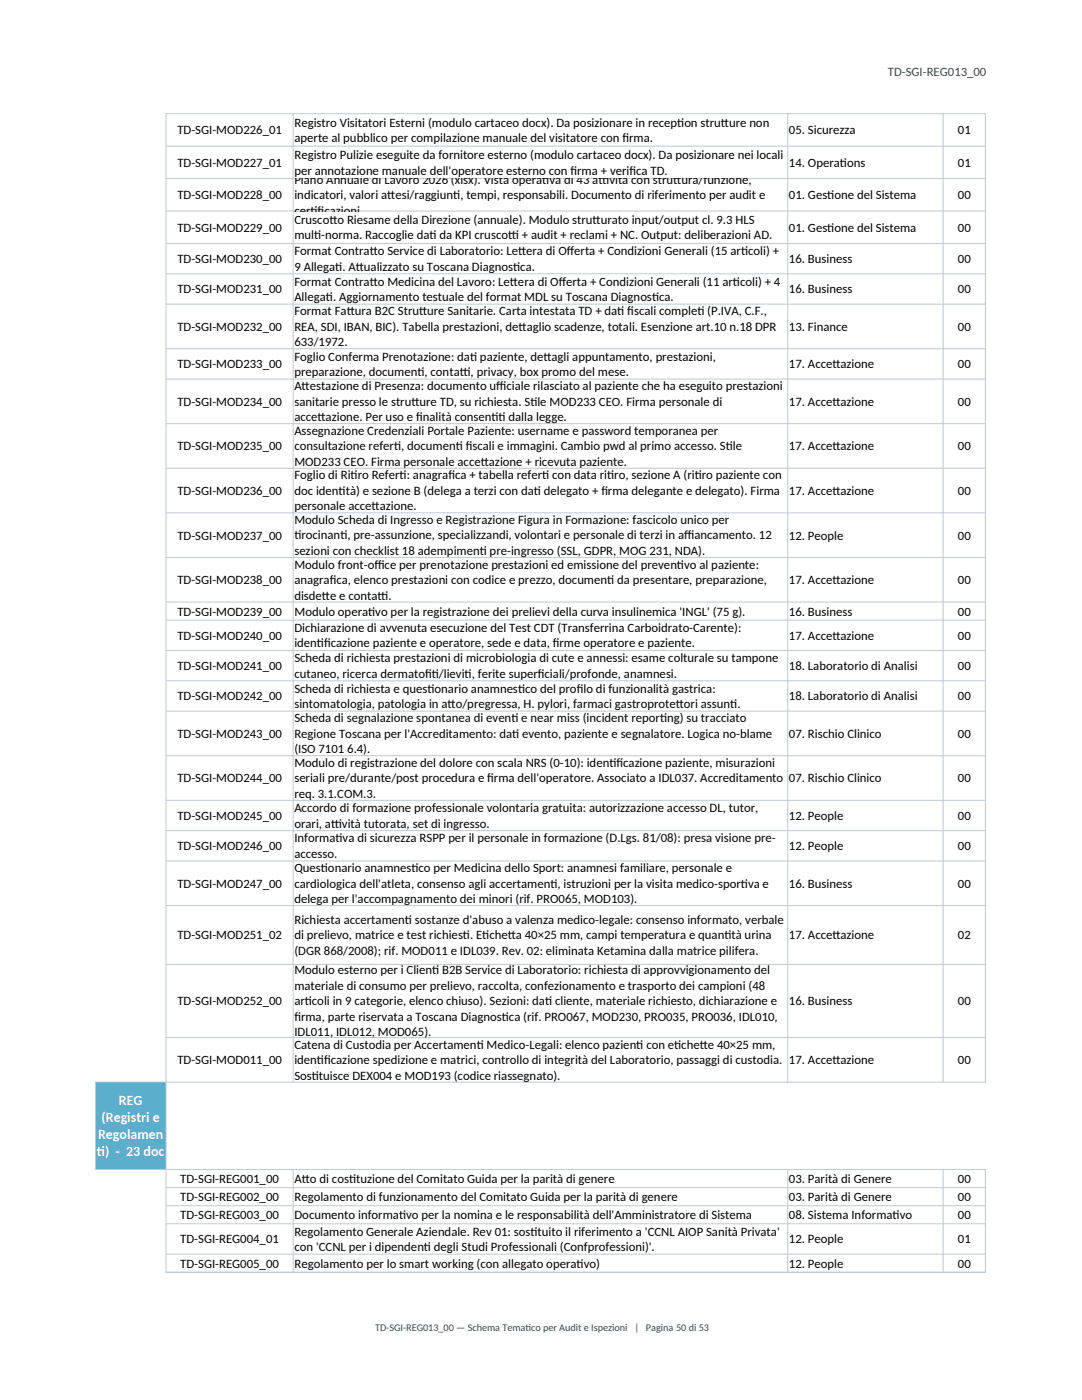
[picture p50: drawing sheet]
<svg xmlns="http://www.w3.org/2000/svg" width="216mm" height="279mm" viewBox="0 0 216 279" stroke-linecap="round" stroke-linejoin="round" font-family="sans-serif">
<defs><g id="words">
<g font-size="2.8" fill="#fff">
<text x="23.7" y="220.5">REG</text>
<text x="19.6" y="227.3">Regolamen</text>
<text x="20.3" y="223.9">(Registri e</text>
<text x="19.3" y="230.8">t</text>
<text x="19.3" y="230.8">i) - 23 doc</text>
</g>
<text font-size="2.5" fill="#1b505f" x="177.2" y="15.3">TD-SGI-REG013_00</text>
<g font-size="2.5">
<text x="35.4" y="26.8">TD-SGI-MOD226_01</text>
<text x="58.8" y="25.3">Registro Visitatori Esterni (modulo cartaceo docx). Da posizionare in recept</text>
<text x="58.8" y="28.4">aperte al pubblico per compilazione manuale del visitatore con f</text>
<text x="124.2" y="28.4">irma.</text>
<text x="135.1" y="25.3">ion strut</text>
<text x="143.9" y="25.3">ture non</text>
<text x="157.4" y="26.8">05. Sicurezza</text>
<text x="191.1" y="26.8">01</text>
<text x="35.4" y="33.3">TD-SGI-MOD227_01</text>
<text x="58.8" y="31.7">Registro Pulizie eseguite da fornitore esterno (modulo cartaceo docx). Da posizionare nei locali</text>
<text x="58.8" y="34.8">per annotazione manuale dell'operatore esterno con f</text>
<text x="113.8" y="34.8">irma + verif</text>
<text x="125.6" y="34.8">ica TD.</text>
<text x="157.4" y="33.3">14. Operat</text>
<text x="167.6" y="33.3">ions</text>
<text x="191.1" y="33.3">01</text>
<text x="35.4" y="39.8">TD-SGI-MOD228_00</text>
<text x="58.8" y="36.7">Piano Annuale di Lavoro 2026 (xlsx). Vista operat</text>
<text x="58.8" y="39.8">indicatori, valori at</text>
<text x="77.3" y="39.8">tesi/raggiunt</text>
<text x="90.4" y="39.8">i, tempi, responsabili. Documento di riferimento per audit e</text>
<text x="108.2" y="36.7">iva di 43 at</text>
<text x="119.4" y="36.7">t</text>
<text x="119.4" y="36.7">ività con strut</text>
<text x="134.3" y="36.7">tura/funzione,</text>
<text x="157.4" y="39.8">01. Gest</text>
<text x="165.1" y="39.8">ione del Sistema</text>
<text x="191.1" y="39.8">00</text>
<text x="35.4" y="46.2">TD-SGI-MOD229_00</text>
<text x="58.8" y="42.8">certicazioni.</text>
<text x="58.8" y="44.7">Cruscot</text>
<text x="58.8" y="47.8">mult</text>
<text x="62" y="42.8">if</text>
<text x="62.7" y="47.8">i-norma. Raccoglie dat</text>
<text x="65.7" y="44.7">to Riesame della Direzione (annuale). Modulo strut</text>
<text x="85.7" y="47.8">i da KPI cruscot</text>
<text x="101.4" y="47.8">t</text>
<text x="101.4" y="47.8">i + audit + reclami + NC. Output: deliberazioni AD.</text>
<text x="118.2" y="44.7">turato input/output cl. 9.3 HLS</text>
<text x="157.4" y="46.2">01. Gest</text>
<text x="165.1" y="46.2">ione del Sistema</text>
<text x="191.1" y="46.2">00</text>
<text x="35.4" y="52.5">TD-SGI-MOD230_00</text>
<text x="58.7" y="50.9">Format Contrat</text>
<text x="73.8" y="50.9">to Service di Laboratorio: Let</text>
<text x="103.4" y="50.9">tera di Of</text>
<text x="113.1" y="50.9">ferta + Condizioni Generali (15 art</text>
<text x="147.9" y="50.9">icoli) +</text>
<text x="157.4" y="52.5">16. Business</text>
<text x="191.1" y="52.5">00</text>
<text x="35.4" y="58.6">TD-SGI-MOD231_00</text>
<text x="58.7" y="54">9 Allegat</text>
<text x="58.7" y="57">Format Contrat</text>
<text x="66.9" y="54">i. At</text>
<text x="71" y="54">tualizzato su Toscana Diagnost</text>
<text x="73.8" y="57">to Medicina del Lavoro: Let</text>
<text x="101.8" y="57">tera di Of</text>
<text x="102.4" y="54">ica.</text>
<text x="111.5" y="57">ferta + Condizioni Generali (11 art</text>
<text x="146.3" y="57">icoli) + 4</text>
<text x="157.4" y="58.6">16. Business</text>
<text x="191.1" y="58.6">00</text>
<text x="58.7" y="60.1">Allegat</text>
<text x="58.7" y="62.9">Format Fat</text>
<text x="65" y="60.1">i. Aggiornamento testuale del format MDL su Toscana Diagnost</text>
<text x="69.2" y="62.9">tura B2C Strut</text>
<text x="83.6" y="62.9">ture Sanitarie. Carta intestata TD + dat iscali complet</text>
<text x="123.2" y="62.9">i f</text>
<text x="130.1" y="60.1">ica.</text>
<text x="139.2" y="62.9">i (P.IVA, C.F.,</text>
<text x="35.4" y="66">TD-SGI-MOD232_00</text>
<text x="58.7" y="66">REA, SDI, IBAN, BIC). Tabella prestazioni, det</text>
<text x="58.7" y="69.1">633/1972.</text>
<text x="58.7" y="71.9">Foglio Conferma Prenotazione: dat</text>
<text x="93.8" y="71.9">i paziente, det</text>
<text x="103.5" y="66">taglio scadenze, totali. Esenzione art.10 n.18 DPR</text>
<text x="108.4" y="71.9">tagli appuntamento, prestazioni,</text>
<text x="157.4" y="66">13. Finance</text>
<text x="191.1" y="66">00</text>
<text x="35.4" y="73.5">TD-SGI-MOD233_00</text>
<text x="58.7" y="75">preparazione, document</text>
<text x="58.7" y="77.9">At</text>
<text x="60.2" y="77.9">testazione di Presenza: documento uf</text>
<text x="83.3" y="75">i, contat</text>
<text x="91.7" y="75">t</text>
<text x="91.7" y="75">i, privacy, box promo del mese.</text>
<text x="99" y="77.9">f</text>
<text x="99" y="77.9">iciale rilasciato al paziente che ha eseguito prestazioni</text>
<text x="157.4" y="73.5">17. Accet</text>
<text x="166.1" y="73.5">tazione</text>
<text x="191.1" y="73.5">00</text>
<text x="35.4" y="81">TD-SGI-MOD234_00</text>
<text x="58.7" y="81">sanitarie presso le strut</text>
<text x="82.1" y="81">ture TD, su richiesta. St</text>
<text x="105.8" y="81">ile MOD233 CEO. Firma personale di</text>
<text x="157.4" y="81">17. Accet</text>
<text x="166.1" y="81">tazione</text>
<text x="191.1" y="81">00</text>
<text x="35.4" y="89.9">TD-SGI-MOD235_00</text>
<text x="58.7" y="84.1">accet</text>
<text x="58.7" y="86.8">Assegnazione Credenziali Portale Paziente: username e password temporanea per</text>
<text x="58.7" y="89.9">consultazione refert</text>
<text x="63.4" y="84.1">tazione. Per uso e f</text>
<text x="78.6" y="89.9">i, document iscali e immagini. Cambio pwd al primo accesso. St</text>
<text x="83" y="84.1">inalità consenti dalla legge.</text>
<text x="90.9" y="89.9">i f</text>
<text x="98.1" y="84.1">it</text>
<text x="144.8" y="89.9">ile</text>
<text x="157.4" y="89.9">17. Accet</text>
<text x="166.1" y="89.9">tazione</text>
<text x="191.1" y="89.9">00</text>
<text x="58.7" y="93">MOD233 CEO. Firma personale accet</text>
<text x="58.7" y="95.7">Foglio di Rit</text>
<text x="70" y="95.7">iro Refert</text>
<text x="79.7" y="95.7">i: anagraf</text>
<text x="89.5" y="95.7">ica + tabella refert</text>
<text x="95.9" y="93">tazione + ricevuta paziente.</text>
<text x="108.2" y="95.7">i con data rit</text>
<text x="121.2" y="95.7">iro, sezione A (rit</text>
<text x="138.6" y="95.7">iro paziente con</text>
<text x="35.4" y="98.8">TD-SGI-MOD236_00</text>
<text x="58.7" y="98.8">doc ident</text>
<text x="58.7" y="101.9">personale accet</text>
<text x="67.6" y="98.8">ità) e sezione B (delega a terzi con dat</text>
<text x="74.1" y="101.9">tazione.</text>
<text x="106.5" y="98.8">i delegato + f</text>
<text x="120" y="98.8">irma delegante e delegato). Firma</text>
<text x="157.4" y="98.8">17. Accet</text>
<text x="166.1" y="98.8">tazione</text>
<text x="191.1" y="98.8">00</text>
<text x="35.4" y="107.7">TD-SGI-MOD237_00</text>
<text x="58.7" y="104.6">Modulo Scheda di Ingresso e Registrazione Figura in Formazione: fascicolo unico per</text>
<text x="58.7" y="107.7">t</text>
<text x="58.7" y="107.7">irocinant</text>
<text x="67.9" y="107.7">i, pre-assunzione, specializzandi, volontari e personale di terzi in af</text>
<text x="136.5" y="107.7">f</text>
<text x="136.5" y="107.7">iancamento. 12</text>
<text x="157.4" y="107.7">12. People</text>
<text x="191.1" y="107.7">00</text>
<text x="58.7" y="110.8">sezioni con checklist 18 adempiment</text>
<text x="58.7" y="113.5">Modulo front-of</text>
<text x="74.7" y="113.5">f</text>
<text x="74.7" y="113.5">ice per prenotazione prestazioni ed emissione del prevent</text>
<text x="95.7" y="110.8">i pre-ingresso (SSL, GDPR, MOG 231, NDA).</text>
<text x="135.1" y="113.5">ivo al paziente:</text>
<text x="35.4" y="116.6">TD-SGI-MOD238_00</text>
<text x="58.7" y="116.6">anagraf</text>
<text x="58.7" y="119.7">disdet</text>
<text x="64.2" y="119.7">te e contat</text>
<text x="65.8" y="116.6">ica, elenco prestazioni con codice e prezzo, document</text>
<text x="75.3" y="119.7">t</text>
<text x="75.3" y="119.7">i.</text>
<text x="121.1" y="116.6">i da presentare, preparazione,</text>
<text x="157.4" y="116.6">17. Accet</text>
<text x="166.1" y="116.6">tazione</text>
<text x="191.1" y="116.6">00</text>
<text x="35.4" y="122.8">TD-SGI-MOD239_00</text>
<text x="58.8" y="122.8">Modulo operat</text>
<text x="73.5" y="122.8">ivo per la registrazione dei prelievi della curva insulinemica 'INGL' (75 g).</text>
<text x="157.4" y="122.8">16. Business</text>
<text x="191.1" y="122.8">00</text>
<text x="35.4" y="127.7">TD-SGI-MOD240_00</text>
<text x="58.7" y="126.1">Dichiarazione di avvenuta esecuzione del Test CDT (Transferrina Carboidrato-Carente):</text>
<text x="58.7" y="129.2">identicazione paziente e operatore, sede e data, f</text>
<text x="63.2" y="129.2">if</text>
<text x="110.3" y="129.2">irme operatore e paziente.</text>
<text x="157.4" y="127.7">17. Accet</text>
<text x="166.1" y="127.7">tazione</text>
<text x="191.1" y="127.7">00</text>
<text x="35.4" y="133.7">TD-SGI-MOD241_00</text>
<text x="58.7" y="132.2">Scheda di richiesta prestazioni di microbiologia di cute e annessi: esame colturale su tampone</text>
<text x="58.7" y="135.3">cutaneo, ricerca dermatofi/lievit</text>
<text x="84.8" y="135.3">it</text>
<text x="92.7" y="135.3">i, ferite superf</text>
<text x="107.3" y="135.3">iciali/profonde, anamnesi.</text>
<text x="157.4" y="133.7">18. Laboratorio di Analisi</text>
<text x="191.1" y="133.7">00</text>
<text x="35.4" y="139.8">TD-SGI-MOD242_00</text>
<text x="58.7" y="138.2">Scheda di richiesta e quest</text>
<text x="58.7" y="141.3">sintomatologia, patologia in at</text>
<text x="85.3" y="138.2">ionario anamnest</text>
<text x="89.3" y="141.3">to/pregressa, H. pylori, farmaci gastroprotet</text>
<text x="103.4" y="138.2">ico del prof</text>
<text x="115.1" y="138.2">ilo di funzionalità gastrica:</text>
<text x="134.8" y="141.3">tori assunt</text>
<text x="145.7" y="141.3">i.</text>
<text x="157.4" y="139.8">18. Laboratorio di Analisi</text>
<text x="191.1" y="139.8">00</text>
<text x="35.4" y="147.3">TD-SGI-MOD243_00</text>
<text x="58.7" y="144.1">Scheda di segnalazione spontanea di event</text>
<text x="58.7" y="147.2">Regione Toscana per l'Accreditamento: dat</text>
<text x="102" y="144.1">i e near miss (incident report</text>
<text x="102.2" y="147.2">i evento, paziente e segnalatore. Logica no-blame</text>
<text x="131.7" y="144.1">ing) su tracciato</text>
<text x="157.4" y="147.3">07. Rischio Clinico</text>
<text x="191.1" y="147.3">00</text>
<text x="58.7" y="150.3">(ISO 7101 6.4).</text>
<text x="58.7" y="153.1">Modulo di registrazione del dolore con scala NRS (0-10): identicazione paziente, misurazioni</text>
<text x="121.6" y="153.1">if</text>
<text x="35.4" y="156.2">TD-SGI-MOD244_00</text>
<text x="58.7" y="156.2">seriali pre/durante/post procedura e f</text>
<text x="58.7" y="159.3">req. 3.1.COM.3.</text>
<text x="97.2" y="156.2">irma dell'operatore. Associato a IDL037. Accreditamento</text>
<text x="157.4" y="156.2">07. Rischio Clinico</text>
<text x="191.1" y="156.2">00</text>
<text x="35.4" y="163.6">TD-SGI-MOD245_00</text>
<text x="58.7" y="162.1">Accordo di formazione professionale volontaria gratuita: autorizzazione accesso DL, tutor,</text>
<text x="58.7" y="165.2">orari, at</text>
<text x="66.1" y="165.2">t</text>
<text x="66.1" y="165.2">ività tutorata, set di ingresso.</text>
<text x="157.4" y="163.6">12. People</text>
<text x="191.1" y="163.6">00</text>
<text x="35.4" y="169.7">TD-SGI-MOD246_00</text>
<text x="58.7" y="168.1">Informat</text>
<text x="58.7" y="171.2">accesso.</text>
<text x="66.9" y="168.1">iva di sicurezza RSPP per il personale in formazione (D.Lgs. 81/08): presa visione pre-</text>
<text x="157.4" y="169.7">12. People</text>
<text x="191.1" y="169.7">00</text>
<text x="35.4" y="177.2">TD-SGI-MOD247_00</text>
<text x="58.7" y="174.1">Quest</text>
<text x="58.7" y="177.1">cardiologica dell'atleta, consenso agli accertament</text>
<text x="64" y="174.1">ionario anamnest</text>
<text x="82.1" y="174.1">ico per Medicina dello Sport: anamnesi familiare, personale e</text>
<text x="109.8" y="177.1">i, istruzioni per la visita medico-sport</text>
<text x="147.8" y="177.1">iva e</text>
<text x="157.4" y="177.2">16. Business</text>
<text x="191.1" y="177.2">00</text>
<text x="58.7" y="180.2">delega per l'accompagnamento dei minori (rif. PRO065, MOD103).</text>
<text x="58.8" y="184.4">Richiesta accertament</text>
<text x="80.8" y="184.4">i sostanze d'abuso a valenza medico-legale: consenso informato, verbale</text>
<text x="35.4" y="187.5">TD-SGI-MOD251_02</text>
<text x="58.8" y="187.5">di prelievo, matrice e test richiest</text>
<text x="58.8" y="190.6">(DGR 868/2008); rif. MOD011 e IDL039. Rev. 02: eliminata Ketamina dalla matrice pilifera.</text>
<text x="92.4" y="187.5">i. Et</text>
<text x="96.2" y="187.5">ichet</text>
<text x="101.3" y="187.5">ta 40×25 mm, campi temperatura e quant</text>
<text x="144.5" y="187.5">ità urina</text>
<text x="157.4" y="187.5">17. Accet</text>
<text x="166.1" y="187.5">tazione</text>
<text x="191.1" y="187.5">02</text>
<text x="58.7" y="194.4">Modulo esterno per i Client</text>
<text x="58.7" y="197.5">materiale di consumo per prelievo, raccolta, confezionamento e trasporto dei campioni (48</text>
<text x="86.2" y="194.4">i B2B Service di Laboratorio: richiesta di approvvigionamento del</text>
<text x="35.4" y="200.7">TD-SGI-MOD252_00</text>
<text x="58.7" y="200.6">art</text>
<text x="58.7" y="203.7">f</text>
<text x="58.7" y="203.7">irma, parte riservata a Toscana Diagnost</text>
<text x="60.8" y="200.6">icoli in 9 categorie, elenco chiuso). Sezioni: dat</text>
<text x="100.2" y="203.7">ica (rif. PRO067, MOD230, PRO035, PRO036, IDL010,</text>
<text x="108.8" y="200.6">i cliente, materiale richiesto, dichiarazione e</text>
<text x="157.4" y="200.7">16. Business</text>
<text x="191.1" y="200.7">00</text>
<text x="58.7" y="206.8">IDL011, IDL012, MOD065).</text>
<text x="58.7" y="209.3">Catena di Custodia per Accertament</text>
<text x="95.1" y="209.3">i Medico-Legali: elenco pazient</text>
<text x="127" y="209.3">i con et</text>
<text x="134.5" y="209.3">ichet</text>
<text x="139.6" y="209.3">te 40×25 mm,</text>
<text x="35.4" y="212.4">TD-SGI-MOD011_00</text>
<text x="58.7" y="212.4">identicazione spedizione e matrici, controllo di integrità del Laboratorio, passaggi di custodia.</text>
<text x="58.7" y="215.5">Sost</text>
<text x="62.2" y="215.5">ituisce DEX004 e MOD193 (codice riassegnato).</text>
<text x="63.2" y="212.4">if</text>
<text x="157.4" y="212.4">17. Accet</text>
<text x="166.1" y="212.4">tazione</text>
<text x="191.1" y="212.4">00</text>
<text x="36" y="236.1">TD-SGI-REG001_00</text>
<text x="36" y="239.7">TD-SGI-REG002_00</text>
<text x="58.8" y="236.1">At</text>
<text x="58.8" y="239.7">Regolamento di funzionamento del Comitato Guida per la parità di genere</text>
<text x="60.2" y="236.1">to di cost</text>
<text x="69.7" y="236.1">ituzione del Comitato Guida per la parità di genere</text>
<text x="157.4" y="236.1">03. Parità di Genere</text>
<text x="157.4" y="239.7">03. Parità di Genere</text>
<text x="191.1" y="236.1">00</text>
<text x="191.1" y="239.7">00</text>
<text x="36" y="243.3">TD-SGI-REG003_00</text>
<text x="58.8" y="243.3">Documento informat</text>
<text x="79.6" y="243.3">ivo per la nomina e le responsabilità dell'Amministratore di Sistema</text>
<text x="157.4" y="243.3">08. Sistema Informat</text>
<text x="178.1" y="243.3">ivo</text>
<text x="191.1" y="243.3">00</text>
<text x="36" y="248.2">TD-SGI-REG004_01</text>
<text x="58.7" y="246.6">Regolamento Generale Aziendale. Rev 01: sost</text>
<text x="58.7" y="249.7">con 'CCNL per i dipendent</text>
<text x="84.6" y="249.7">i degli Studi Professionali (Confprofessioni)'.</text>
<text x="105.9" y="246.6">ituito il riferimento a 'CCNL AIOP Sanità Privata'</text>
<text x="157.4" y="248.2">12. People</text>
<text x="191.1" y="248.2">01</text>
<text x="36" y="253">TD-SGI-REG005_00</text>
<text x="58.8" y="253">Regolamento per lo smart working (con allegato operat</text>
<text x="115.1" y="253">ivo)</text>
<text x="157.4" y="253">12. People</text>
<text x="191.1" y="253">00</text>
</g>
<g font-size="2" fill="#1b505f">
<text x="74.9" y="265.7">TD-SGI-REG013_00 — Schema Temat</text>
<text x="104.8" y="265.7">ico per Audit e Ispezioni | Pagina 50 di 53</text>
</g>
</g></defs>
<path d="M19 215.9h14.1v17.5h-14.1z" fill-rule="evenodd" fill="#5bafcc"/>
<g fill="none" stroke="#bfc9d1" stroke-width=".2">
<path d="M33 22.7h163.7M33 29.2h163.7M33 35.6h163.7M33.1 22.6v231.4M58.5 22.6v193.5M157.2 22.6v193.5M188.2 22.6v193.5M196.6 22.6v193.5M33 42.1h163.7M33 48.6h163.7M33 54.6h163.7M33 60.7h163.7"/>
<path d="M33 69.6h163.7M33 75.7h163.7M33 84.5h163.7M33 93.4h163.7M33 102.3h163.7M33 111.2h163.7M33 120.1h163.7M33 123.8h163.7M33 129.8h163.7M33 135.9h163.7M33 141.9h163.7M33 150.8h163.7"/>
<path d="M33 159.7h163.7M33 165.8h163.7M33 171.8h163.7M33 180.7h163.7M33 192.5h163.7M18.9 216h177.8M19 215.9v17.6M33 207.1h163.7M18.9 233.4h177.8M33 237h163.7M58.5 233.3v20.7M157.2 233.3v20.7"/>
<path d="M188.2 233.3v20.7M196.6 233.3v20.7M33 240.6h163.7M33 244.2h163.7M33 250.3h163.7M33 253.9h163.7"/>
</g>
<use href="#words"/>
</svg>
